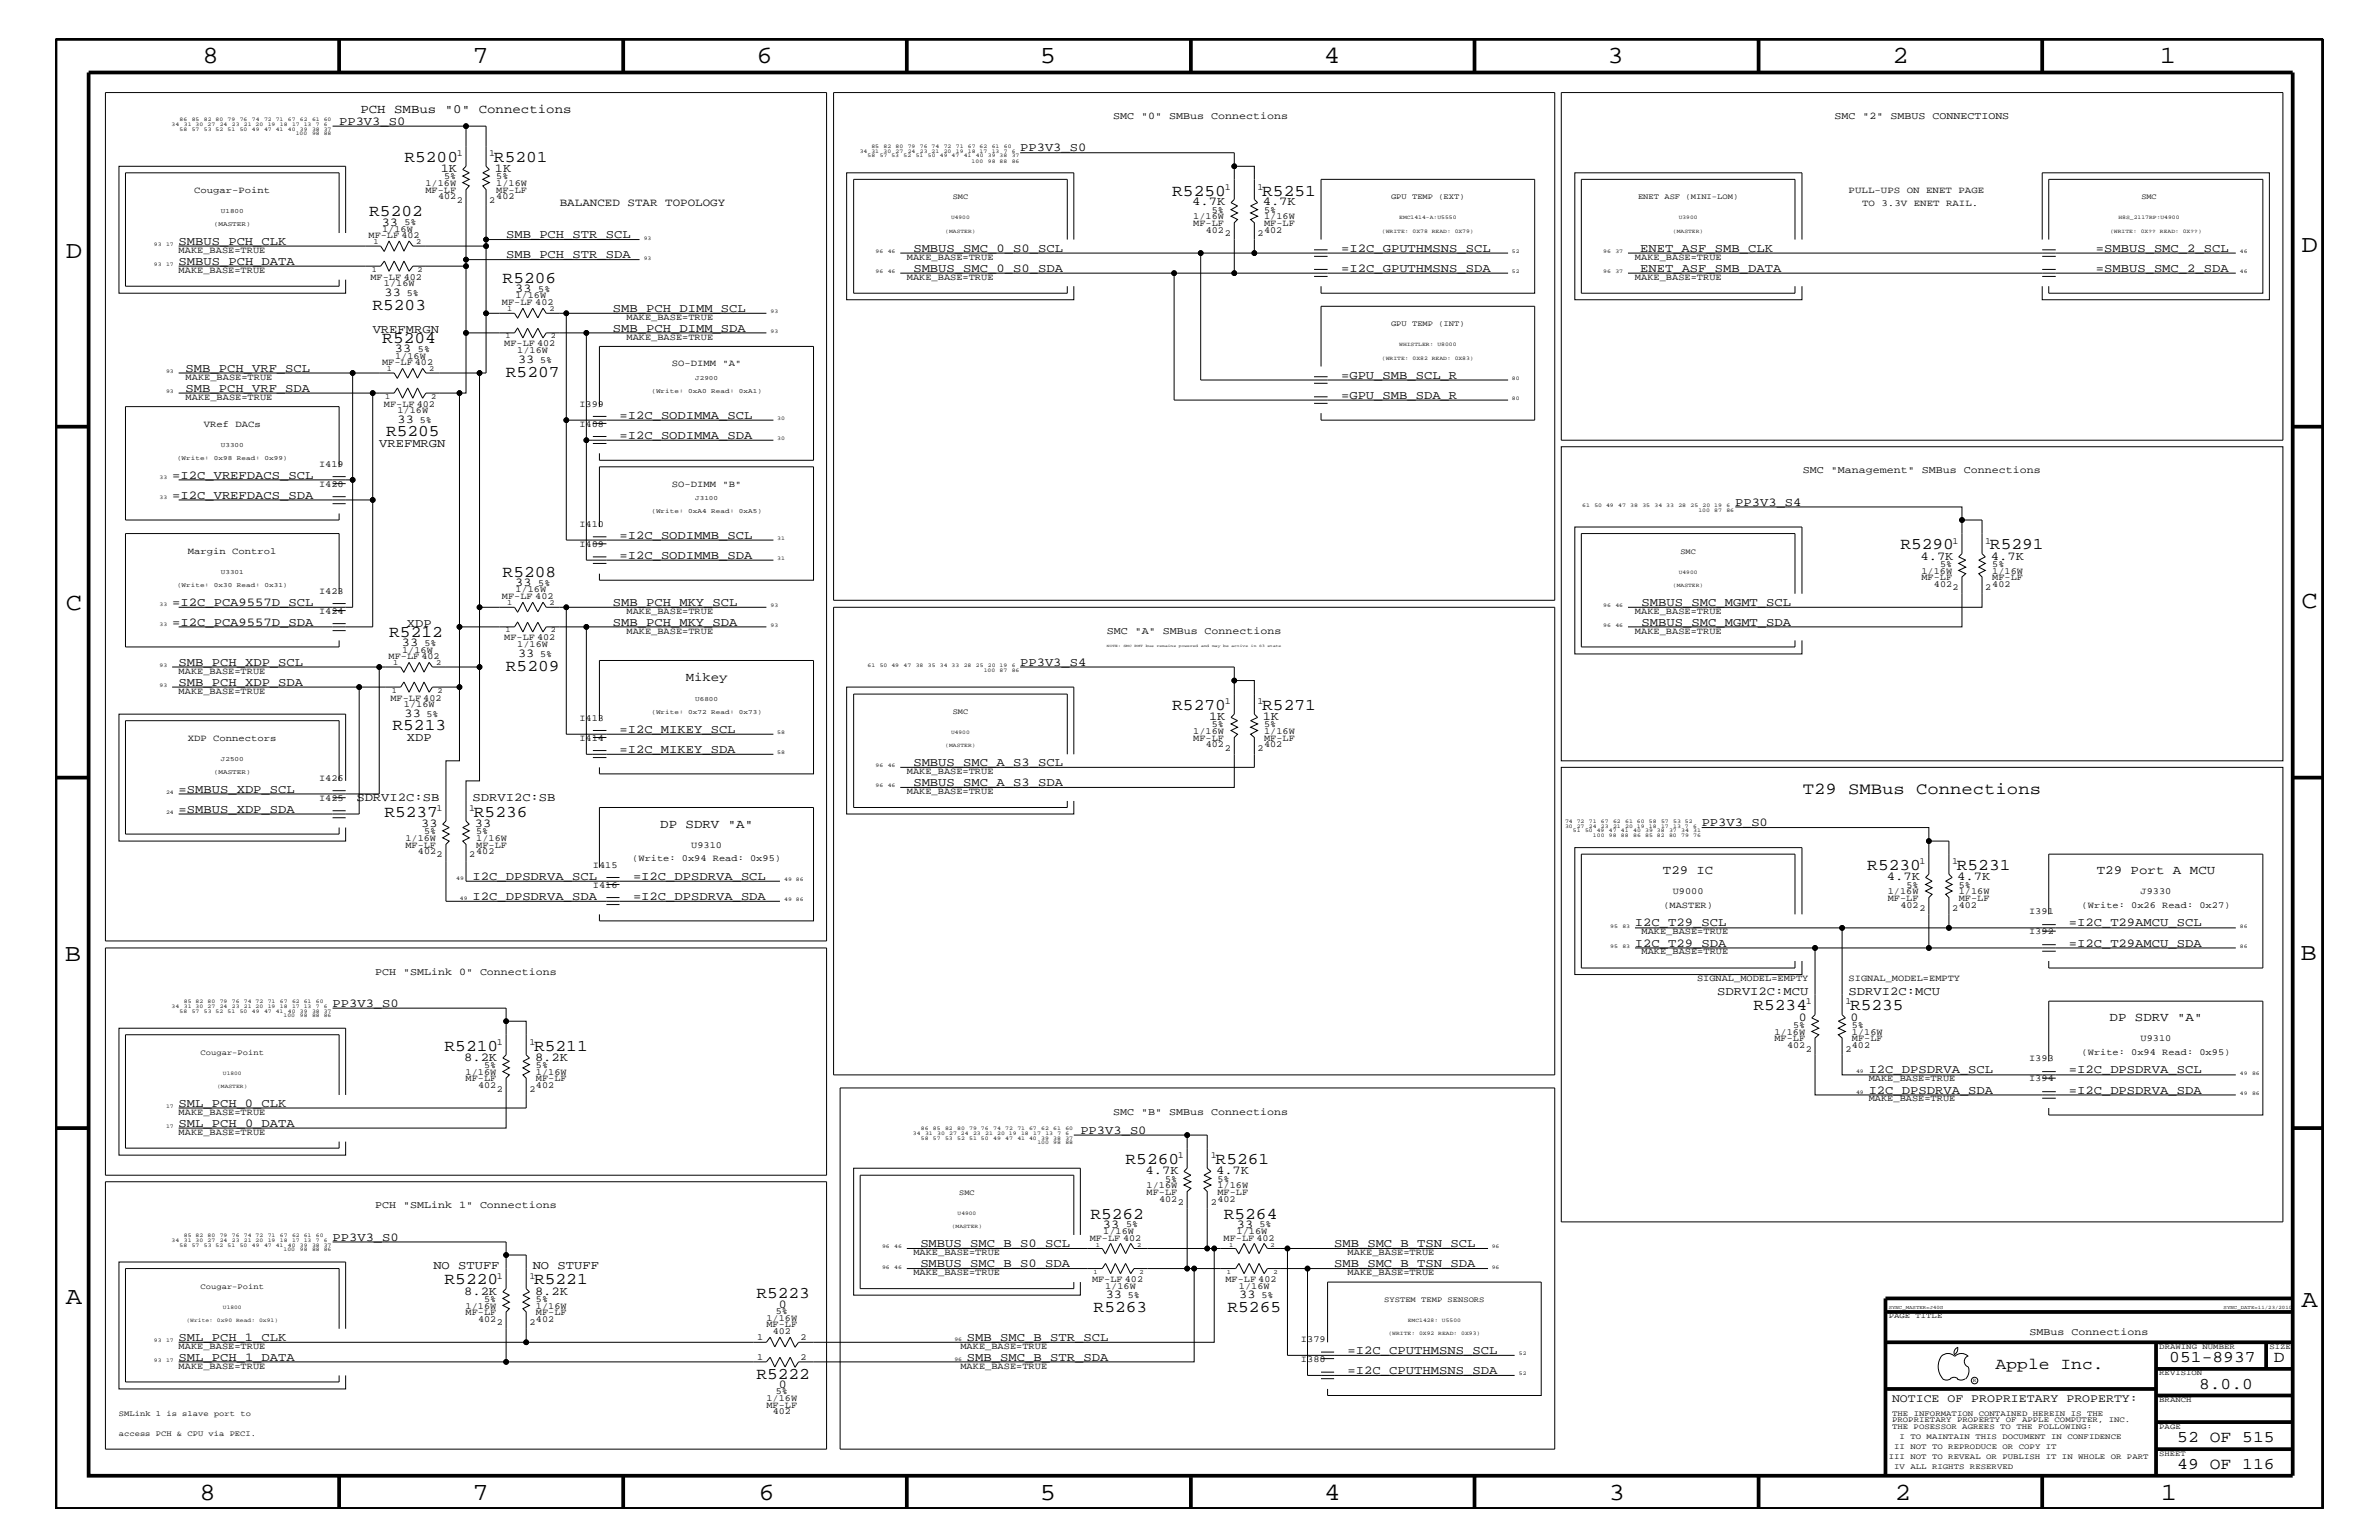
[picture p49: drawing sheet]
<svg xmlns="http://www.w3.org/2000/svg" width="432mm" height="279mm" viewBox="0 0 432 279" stroke-linecap="round" stroke-linejoin="round" font-family="sans-serif">
<defs><g id="words">
<g font-size="4.5">
<text x="36.7" y="11.5">8</text>
<text x="85.8" y="11.5">7</text>
<text x="137.3" y="11.5">6</text>
<text x="188.7" y="11.5">5</text>
<text x="240.3" y="11.5">4</text>
<text x="291.8" y="11.5">3</text>
<text x="343.5" y="11.5">2</text>
<text x="392" y="11.5">1</text>
<text x="11.9" y="46.8">D</text>
<text x="417.7" y="45.7">D</text>
<text x="11.9" y="110.6">C</text>
<text x="417.7" y="110.3">C</text>
<text x="11.8" y="174.3">B</text>
<text x="417.6" y="174.2">B</text>
<text x="11.9" y="236.7">A</text>
<text x="417.7" y="237.1">A</text>
<text x="36.2" y="272.1">8</text>
<text x="85.8" y="272.1">7</text>
<text x="137.7" y="272.1">6</text>
<text x="188.7" y="272.1">5</text>
<text x="240.4" y="272.1">4</text>
<text x="292" y="272.1">3</text>
<text x="343.9" y="272.1">2</text>
<text x="392.2" y="272.1">1</text>
</g>
<g font-size="3">
<text x="73.4" y="29.4">R5200</text>
<text x="89.7" y="29.4">R5201</text>
<text x="212.8" y="35.5">R5250</text>
<text x="229.1" y="35.5">R5251</text>
<text x="67" y="39.2">R5202</text>
<text x="91.2" y="51.3">R5206</text>
<text x="67.6" y="56.2">R5203</text>
<text x="69.4" y="62.3">R5204</text>
<text x="91.8" y="68.4">R5207</text>
<text x="70.1" y="79.2">R5205</text>
<text x="344.9" y="99.7">R5290</text>
<text x="361.2" y="99.7">R5291</text>
<text x="91.2" y="104.7">R5208</text>
<text x="70.7" y="115.6">R5212</text>
<text x="91.8" y="121.7">R5209</text>
<text x="212.8" y="128.8">R5270</text>
<text x="229.1" y="128.8">R5271</text>
<text x="71.2" y="132.5">R5213</text>
<text x="69.8" y="148.2">R5237</text>
<text x="86" y="148.2">R5236</text>
<text x="327.2" y="144">T29 SMBus Connections</text>
<text x="338.9" y="157.9">R5230</text>
<text x="355.2" y="157.9">R5231</text>
<text x="318.3" y="183.3">R5234</text>
<text x="335.8" y="183.3">R5235</text>
<text x="80.7" y="190.6">R5210</text>
<text x="96.9" y="190.6">R5211</text>
<text x="204.3" y="211.3">R5260</text>
<text x="220.6" y="211.3">R5261</text>
<text x="197.9" y="221.1">R5262</text>
<text x="222.1" y="221.1">R5264</text>
<text x="80.7" y="233">R5220</text>
<text x="96.9" y="233">R5221</text>
<text x="137.3" y="235.6">R5223</text>
<text x="198.5" y="238">R5263</text>
<text x="222.8" y="238">R5265</text>
<text x="137.3" y="250.1">R5222</text>
<text x="362.2" y="248.4">Apple Inc.</text>
<text x="393.7" y="247.1">051-8937</text>
<text x="399.2" y="252">8.0.0</text>
<text x="412.7" y="247.1">D</text>
<text x="395.2" y="261.6">52 OF 515</text>
<text x="395.2" y="266.6">49 OF 116</text>
</g>
<g font-size="2.3">
<text x="65.4" y="20.4">PCH SMBus &quot;0&quot; Connections</text>
<text x="124.5" y="123.5">Mikey</text>
<text x="119.8" y="150.1">DP SDRV &quot;A&quot;</text>
<text x="301.8" y="158.6">T29 IC</text>
<text x="380.6" y="158.6">T29 Port A MCU</text>
<text x="382.9" y="185.3">DP SDRV &quot;A&quot;</text>
</g>
<g font-size="2.2">
<text x="61.6" y="22.6">PP3V3_S0</text>
<text x="185.2" y="27.5">PP3V3_S0</text>
<text x="80" y="31.2">1K</text>
<text x="89.8" y="31.2">1K</text>
<text x="69.3" y="40.9">33</text>
<text x="216.4" y="37.3">4.7K</text>
<text x="229.2" y="37.3">4.7K</text>
<text x="32.4" y="44.4">SMBUS_PCH_CLK</text>
<text x="91.9" y="46.8">SMB_PCH_STR_SDA</text>
<text x="91.9" y="43.2">SMB_PCH_STR_SCL</text>
<text x="165.8" y="45.7">SMBUS_SMC_0_S0_SCL</text>
<text x="243.4" y="45.7">=I2C_GPUTHMSNS_SCL</text>
<text x="297.7" y="45.7">ENET_ASF_SMB_CLK</text>
<text x="380.4" y="45.7">=SMBUS_SMC_2_SCL</text>
<text x="32.4" y="48">SMBUS_PCH_DATA</text>
<text x="69.8" y="53.8">33</text>
<text x="93.5" y="53">33</text>
<text x="165.8" y="49.3">SMBUS_SMC_0_S0_SDA</text>
<text x="243.4" y="49.3">=I2C_GPUTHMSNS_SDA</text>
<text x="297.7" y="49.3">ENET_ASF_SMB_DATA</text>
<text x="380.4" y="49.3">=SMBUS_SMC_2_SDA</text>
<text x="111.3" y="56.6">SMB_PCH_DIMM_SCL</text>
<text x="67.6" y="60.4">VREFMRGN</text>
<text x="71.7" y="64">33</text>
<text x="94" y="65.9">33</text>
<text x="111.3" y="60.2">SMB_PCH_DIMM_SDA</text>
<text x="33.7" y="71.1">SMB_PCH_VRF_SDA</text>
<text x="33.7" y="67.5">SMB_PCH_VRF_SCL</text>
<text x="243.4" y="68.7">=GPU_SMB_SCL_R</text>
<text x="72.2" y="76.8">33</text>
<text x="112.4" y="76">=I2C_SODIMMA_SCL</text>
<text x="243.4" y="72.3">=GPU_SMB_SDA_R</text>
<text x="68.8" y="81.1">VREFMRGN</text>
<text x="112.4" y="79.6">=I2C_SODIMMA_SDA</text>
<text x="31.2" y="86.9">=I2C_VREFDACS_SCL</text>
<text x="31.2" y="90.5">=I2C_VREFDACS_SDA</text>
<text x="315" y="91.7">PP3V3_S4</text>
<text x="112.4" y="101.4">=I2C_SODIMMB_SDA</text>
<text x="112.4" y="97.7">=I2C_SODIMMB_SCL</text>
<text x="348.6" y="101.5">4.7K</text>
<text x="361.4" y="101.5">4.7K</text>
<text x="93.5" y="106.4">33</text>
<text x="31.2" y="113.6">=I2C_PCA9557D_SDA</text>
<text x="31.2" y="109.9">=I2C_PCA9557D_SCL</text>
<text x="73.9" y="113.7">XDP</text>
<text x="111.3" y="109.9">SMB_PCH_MKY_SCL</text>
<text x="111.3" y="113.6">SMB_PCH_MKY_SDA</text>
<text x="297.9" y="113.6">SMBUS_SMC_MGMT_SDA</text>
<text x="297.9" y="109.9">SMBUS_SMC_MGMT_SCL</text>
<text x="72.9" y="117.3">33</text>
<text x="94" y="119.2">33</text>
<text x="32.4" y="124.4">SMB_PCH_XDP_SDA</text>
<text x="32.4" y="120.8">SMB_PCH_XDP_SCL</text>
<text x="185.2" y="120.8">PP3V3_S4</text>
<text x="73.4" y="130.2">33</text>
<text x="219.5" y="130.7">1K</text>
<text x="229.2" y="130.7">1K</text>
<text x="73.9" y="134.4">XDP</text>
<text x="112.4" y="136.6">=I2C_MIKEY_SDA</text>
<text x="112.4" y="133">=I2C_MIKEY_SCL</text>
<text x="32.4" y="143.9">=SMBUS_XDP_SCL</text>
<text x="165.8" y="139">SMBUS_SMC_A_S3_SCL</text>
<text x="165.8" y="142.6">SMBUS_SMC_A_S3_SDA</text>
<text x="32.4" y="147.5">=SMBUS_XDP_SDA</text>
<text x="64.7" y="145.3">SDRVI2C:SB</text>
<text x="85.8" y="145.3">SDRVI2C:SB</text>
<text x="308.9" y="149.9">PP3V3_S0</text>
<text x="76.5" y="150.1">33</text>
<text x="86.2" y="150.1">33</text>
<text x="85.8" y="159.6">I2C_DPSDRVA_SCL</text>
<text x="114.9" y="159.6">=I2C_DPSDRVA_SCL</text>
<text x="342.5" y="159.7">4.7K</text>
<text x="355.3" y="159.7">4.7K</text>
<text x="85.8" y="163.3">I2C_DPSDRVA_SDA</text>
<text x="114.9" y="163.3">=I2C_DPSDRVA_SDA</text>
<text x="296.8" y="171.7">I2C_T29_SDA</text>
<text x="296.8" y="168.1">I2C_T29_SCL</text>
<text x="375.5" y="168.1">=I2C_T29AMCU_SCL</text>
<text x="375.5" y="171.7">=I2C_T29AMCU_SDA</text>
<text x="60.4" y="182.7">PP3V3_S0</text>
<text x="311.7" y="180.5">SDRVI2C:MCU</text>
<text x="326.5" y="185.2">0</text>
<text x="335.5" y="180.5">SDRVI2C:MCU</text>
<text x="335.9" y="185.2">0</text>
<text x="84.2" y="192.5">8.2K</text>
<text x="97.1" y="192.5">8.2K</text>
<text x="339.2" y="194.8">I2C_DPSDRVA_SCL</text>
<text x="375.5" y="194.8">=I2C_DPSDRVA_SCL</text>
<text x="32.4" y="200.9">SML_PCH_0_CLK</text>
<text x="339.2" y="198.4">I2C_DPSDRVA_SDA</text>
<text x="375.5" y="198.4">=I2C_DPSDRVA_SDA</text>
<text x="32.4" y="204.4">SML_PCH_0_DATA</text>
<text x="196.1" y="205.7">PP3V3_S0</text>
<text x="207.9" y="213">4.7K</text>
<text x="220.7" y="213">4.7K</text>
<text x="60.4" y="225.1">PP3V3_S0</text>
<text x="167" y="226.3">SMBUS_SMC_B_S0_SCL</text>
<text x="200.2" y="222.8">33</text>
<text x="224.5" y="222.8">33</text>
<text x="242.1" y="226.3">SMB_SMC_B_TSN_SCL</text>
<text x="78.7" y="230.2">NO STUFF</text>
<text x="96.7" y="230.2">NO STUFF</text>
<text x="167" y="229.9">SMBUS_SMC_B_S0_SDA</text>
<text x="242.1" y="229.9">SMB_SMC_B_TSN_SDA</text>
<text x="84.2" y="234.9">8.2K</text>
<text x="97.1" y="234.9">8.2K</text>
<text x="141.4" y="237.3">0</text>
<text x="200.7" y="235.6">33</text>
<text x="224.9" y="235.6">33</text>
<text x="32.4" y="243.3">SML_PCH_1_CLK</text>
<text x="175.5" y="243.3">SMB_SMC_B_STR_SCL</text>
<text x="244.6" y="245.6">=I2C_CPUTHMSNS_SCL</text>
<text x="32.4" y="246.9">SML_PCH_1_DATA</text>
<text x="141.4" y="251.8">0</text>
<text x="175.5" y="246.9">SMB_SMC_B_STR_SDA</text>
<text x="244.6" y="249.3">=I2C_CPUTHMSNS_SDA</text>
</g>
<text font-size="2.1" x="343.4" y="254.4">NOTICE OF PROPRIETARY PROPERTY:</text>
<text font-size="2" x="101.6" y="37.4">BALANCED STAR TOPOLOGY</text>
<g font-size="1.9">
<text x="202.1" y="21.6">SMC &quot;0&quot; SMBus Connections</text>
<text x="333" y="21.6">SMC &quot;2&quot; SMBUS CONNECTIONS</text>
<text x="327.2" y="85.9">SMC &quot;Management&quot; SMBus Connections</text>
<text x="200.9" y="115">SMC &quot;A&quot; SMBus Connections</text>
<text x="68.1" y="176.8">PCH &quot;SMLink 0&quot; Connections</text>
<text x="202.1" y="202.3">SMC &quot;B&quot; SMBus Connections</text>
<text x="68.1" y="219.2">PCH &quot;SMLink 1&quot; Connections</text>
<text x="368.3" y="242.3">SMBus Connections</text>
</g>
<g font-size="1.7">
<text x="82.9" y="28.3">1</text>
<text x="88.8" y="28.3">1</text>
<text x="35.3" y="35">Cougar-Point</text>
<text x="77.2" y="33.7">1/16W</text>
<text x="77.2" y="35">MF-LF</text>
<text x="80.6" y="32.5">5%</text>
<text x="90.1" y="33.7">1/16W</text>
<text x="90.1" y="32.5">5%</text>
<text x="90.1" y="35">MF-LF</text>
<text x="222.3" y="34.4">1</text>
<text x="228.3" y="34.4">1</text>
<text x="335.5" y="35">PULL-UPS ON ENET PAGE</text>
<text x="73.4" y="40.8">5%</text>
<text x="79.5" y="36.2">402</text>
<text x="82.9" y="36.8">2</text>
<text x="88.8" y="36.8">2</text>
<text x="90.1" y="36.2">402</text>
<text x="216.6" y="39.8">1/16W</text>
<text x="216.6" y="41">MF-LF</text>
<text x="220" y="38.6">5%</text>
<text x="229.4" y="39.8">1/16W</text>
<text x="229.4" y="38.6">5%</text>
<text x="229.4" y="41">MF-LF</text>
<text x="338" y="37.4">TO 3.3V ENET RAIL.</text>
<text x="32.4" y="45.9">MAKE_BASE=TRUE</text>
<text x="66.9" y="43.2">MF-LF 402</text>
<text x="69.3" y="42">1/16W</text>
<text x="164.6" y="47.1">MAKE_BASE=TRUE</text>
<text x="218.9" y="42.3">402</text>
<text x="222.3" y="42.9">2</text>
<text x="228.3" y="42.9">2</text>
<text x="229.4" y="42.3">402</text>
<text x="296.8" y="47.1">MAKE_BASE=TRUE</text>
<text x="32.4" y="49.6">MAKE_BASE=TRUE</text>
<text x="67.2" y="50.7">MF-LF 402</text>
<text x="69.7" y="51.9">1/16W</text>
<text x="73.8" y="53.8">5%</text>
<text x="97.7" y="52.9">5%</text>
<text x="164.6" y="50.7">MAKE_BASE=TRUE</text>
<text x="296.8" y="50.7">MAKE_BASE=TRUE</text>
<text x="91.1" y="55.3">MF-LF 402</text>
<text x="93.6" y="54.1">1/16W</text>
<text x="113.7" y="58">MAKE_BASE=TRUE</text>
<text x="71.7" y="65.1">1/16W</text>
<text x="75.9" y="63.9">5%</text>
<text x="91.5" y="62.9">MF-LF 402</text>
<text x="93.9" y="64">1/16W</text>
<text x="98" y="65.9">5%</text>
<text x="113.7" y="61.7">MAKE_BASE=TRUE</text>
<text x="33.7" y="68.9">MAKE_BASE=TRUE</text>
<text x="69.3" y="66.2">MF-LF 402</text>
<text x="122" y="66.5">SO-DIMM &quot;A&quot;</text>
<text x="33.7" y="72.6">MAKE_BASE=TRUE</text>
<text x="37" y="77.4">VRef DACs</text>
<text x="69.7" y="73.8">MF-LF 402</text>
<text x="72.1" y="75">1/16W</text>
<text x="76.2" y="76.8">5%</text>
<text x="105.2" y="73.8">I399</text>
<text x="105.2" y="77.4">I408</text>
<text x="57.9" y="84.7">I419</text>
<text x="57.9" y="88.3">I420</text>
<text x="122" y="88.3">SO-DIMM &quot;B&quot;</text>
<text x="105.2" y="95.6">I410</text>
<text x="34.1" y="100.4">Margin Control</text>
<text x="105.2" y="99.3">I409</text>
<text x="354.4" y="98.7">1</text>
<text x="360.3" y="98.7">1</text>
<text x="57.9" y="107.7">I423</text>
<text x="93.6" y="107.5">1/16W</text>
<text x="97.7" y="106.3">5%</text>
<text x="348.7" y="104.1">1/16W</text>
<text x="348.7" y="105.3">MF-LF</text>
<text x="351" y="106.5">402</text>
<text x="352.1" y="102.9">5%</text>
<text x="354.4" y="107.1">2</text>
<text x="360.3" y="107.1">2</text>
<text x="361.6" y="104.1">1/16W</text>
<text x="361.6" y="102.9">5%</text>
<text x="361.6" y="106.5">402</text>
<text x="361.6" y="105.3">MF-LF</text>
<text x="57.9" y="111.4">I424</text>
<text x="91.1" y="108.7">MF-LF 402</text>
<text x="113.7" y="111.4">MAKE_BASE=TRUE</text>
<text x="296.8" y="111.4">MAKE_BASE=TRUE</text>
<text x="70.5" y="119.6">MF-LF 402</text>
<text x="73" y="118.4">1/16W</text>
<text x="77" y="117.2">5%</text>
<text x="91.5" y="116.2">MF-LF 402</text>
<text x="93.9" y="117.4">1/16W</text>
<text x="98" y="119.2">5%</text>
<text x="113.7" y="115">MAKE_BASE=TRUE</text>
<text x="296.8" y="115">MAKE_BASE=TRUE</text>
<text x="32.4" y="125.9">MAKE_BASE=TRUE</text>
<text x="32.4" y="122.3">MAKE_BASE=TRUE</text>
<text x="70.9" y="127.1">MF-LF 402</text>
<text x="73.3" y="128.3">1/16W</text>
<text x="77.4" y="130.2">5%</text>
<text x="105.2" y="130.8">I413</text>
<text x="220" y="131.9">5%</text>
<text x="222.3" y="127.7">1</text>
<text x="228.3" y="127.7">1</text>
<text x="229.4" y="131.9">5%</text>
<text x="34.1" y="134.4">XDP Connectors</text>
<text x="105.2" y="134.4">I414</text>
<text x="216.6" y="133.2">1/16W</text>
<text x="216.6" y="134.4">MF-LF</text>
<text x="218.9" y="135.6">402</text>
<text x="222.3" y="136.2">2</text>
<text x="228.3" y="136.2">2</text>
<text x="229.4" y="133.2">1/16W</text>
<text x="229.4" y="135.6">402</text>
<text x="229.4" y="134.4">MF-LF</text>
<text x="57.9" y="141.7">I426</text>
<text x="164.6" y="140.4">MAKE_BASE=TRUE</text>
<text x="57.9" y="145.3">I425</text>
<text x="79.2" y="147.1">1</text>
<text x="85.2" y="147.1">1</text>
<text x="164.6" y="144">MAKE_BASE=TRUE</text>
<text x="73.6" y="152.6">1/16W</text>
<text x="73.6" y="153.8">MF-LF</text>
<text x="75.9" y="155">402</text>
<text x="77" y="151.3">5%</text>
<text x="79.2" y="155.6">2</text>
<text x="85.2" y="155.6">2</text>
<text x="86.4" y="152.6">1/16W</text>
<text x="86.4" y="151.3">5%</text>
<text x="86.4" y="155">402</text>
<text x="86.4" y="153.8">MF-LF</text>
<text x="125.5" y="153.8">U9310</text>
<text x="107.6" y="157.4">I415</text>
<text x="107.6" y="161.1">I416</text>
<text x="114.8" y="156.2">(Write: 0x94 Read: 0x95)</text>
<text x="346" y="161.1">5%</text>
<text x="348.4" y="156.8">1</text>
<text x="354.3" y="156.8">1</text>
<text x="355.5" y="161.1">5%</text>
<text x="301.9" y="164.7">(MASTER)</text>
<text x="303.6" y="162.2">U9000</text>
<text x="342.6" y="162.2">1/16W</text>
<text x="342.6" y="163.5">MF-LF</text>
<text x="344.9" y="164.7">402</text>
<text x="348.4" y="165.3">2</text>
<text x="354.3" y="165.3">2</text>
<text x="355.5" y="162.2">1/16W</text>
<text x="355.5" y="164.7">402</text>
<text x="355.5" y="163.5">MF-LF</text>
<text x="368.3" y="165.9">I391</text>
<text x="377.8" y="164.7">(Write: 0x26 Read: 0x27)</text>
<text x="388.5" y="162.2">J9330</text>
<text x="297.9" y="173.2">MAKE_BASE=TRUE</text>
<text x="297.9" y="169.5">MAKE_BASE=TRUE</text>
<text x="368.3" y="169.5">I392</text>
<text x="308" y="178">SIGNAL_MODEL=EMPTY</text>
<text x="335.5" y="178">SIGNAL_MODEL=EMPTY</text>
<text x="327.7" y="182.2">1</text>
<text x="334.9" y="182.2">1</text>
<text x="90.2" y="189.5">1</text>
<text x="96.1" y="189.5">1</text>
<text x="322.1" y="187.7">1/16W</text>
<text x="322.1" y="188.9">MF-LF</text>
<text x="324.4" y="190.2">402</text>
<text x="325.5" y="186.5">5%</text>
<text x="327.7" y="190.8">2</text>
<text x="334.9" y="190.8">2</text>
<text x="336.1" y="187.7">1/16W</text>
<text x="336.1" y="186.5">5%</text>
<text x="336.1" y="190.2">402</text>
<text x="336.1" y="188.9">MF-LF</text>
<text x="377.8" y="191.4">(Write: 0x94 Read: 0x95)</text>
<text x="388.5" y="188.9">U9310</text>
<text x="84.5" y="195">1/16W</text>
<text x="84.5" y="196.2">MF-LF</text>
<text x="86.8" y="197.4">402</text>
<text x="87.9" y="193.7">5%</text>
<text x="97.3" y="195">1/16W</text>
<text x="97.3" y="193.7">5%</text>
<text x="97.3" y="197.4">402</text>
<text x="97.3" y="196.2">MF-LF</text>
<text x="339.2" y="196.2">MAKE_BASE=TRUE</text>
<text x="368.3" y="192.6">I393</text>
<text x="368.3" y="196.2">I394</text>
<text x="32.4" y="202.3">MAKE_BASE=TRUE</text>
<text x="90.2" y="198.1">2</text>
<text x="96.1" y="198.1">2</text>
<text x="339.2" y="199.8">MAKE_BASE=TRUE</text>
<text x="32.4" y="205.9">MAKE_BASE=TRUE</text>
<text x="208.1" y="215.6">1/16W</text>
<text x="211.5" y="214.4">5%</text>
<text x="213.8" y="210.2">1</text>
<text x="219.8" y="210.2">1</text>
<text x="221" y="215.6">1/16W</text>
<text x="221" y="214.4">5%</text>
<text x="208.1" y="216.9">MF-LF</text>
<text x="210.4" y="218">402</text>
<text x="213.8" y="218.6">2</text>
<text x="219.8" y="218.6">2</text>
<text x="221" y="218">402</text>
<text x="221" y="216.9">MF-LF</text>
<text x="165.8" y="227.7">MAKE_BASE=TRUE</text>
<text x="197.8" y="225.1">MF-LF 402</text>
<text x="200.2" y="223.9">1/16W</text>
<text x="204.4" y="222.6">5%</text>
<text x="222.1" y="225.1">MF-LF 402</text>
<text x="224.5" y="223.9">1/16W</text>
<text x="228.6" y="222.6">5%</text>
<text x="244.6" y="227.7">MAKE_BASE=TRUE</text>
<text x="90.2" y="232">1</text>
<text x="96.1" y="232">1</text>
<text x="165.8" y="231.3">MAKE_BASE=TRUE</text>
<text x="198.2" y="232.6">MF-LF 402</text>
<text x="200.6" y="233.8">1/16W</text>
<text x="222.4" y="232.6">MF-LF 402</text>
<text x="224.9" y="233.8">1/16W</text>
<text x="244.6" y="231.3">MAKE_BASE=TRUE</text>
<text x="84.5" y="237.4">1/16W</text>
<text x="84.5" y="238.6">MF-LF</text>
<text x="86.8" y="239.9">402</text>
<text x="87.9" y="236.2">5%</text>
<text x="97.3" y="237.4">1/16W</text>
<text x="97.3" y="236.2">5%</text>
<text x="97.3" y="239.9">402</text>
<text x="97.3" y="238.6">MF-LF</text>
<text x="139.1" y="239.6">1/16W</text>
<text x="140.8" y="238.4">5%</text>
<text x="204.7" y="235.6">5%</text>
<text x="228.9" y="235.6">5%</text>
<text x="32.4" y="244.7">MAKE_BASE=TRUE</text>
<text x="90.2" y="240.5">2</text>
<text x="96.1" y="240.5">2</text>
<text x="137.4" y="243.1">1</text>
<text x="139.1" y="240.8">MF-LF</text>
<text x="140.3" y="242">402</text>
<text x="145.3" y="243.1">2</text>
<text x="174.3" y="244.7">MAKE_BASE=TRUE</text>
<text x="236.1" y="243.5">I379</text>
<text x="32.4" y="248.4">MAKE_BASE=TRUE</text>
<text x="137.4" y="246.7">1</text>
<text x="145.3" y="246.7">2</text>
<text x="174.3" y="248.4">MAKE_BASE=TRUE</text>
<text x="236.1" y="247.1">I380</text>
<text x="139.1" y="254.2">1/16W</text>
<text x="139.1" y="255.4">MF-LF</text>
<text x="140.3" y="256.6">402</text>
<text x="140.8" y="252.9">5%</text>
</g>
<g font-size="1.4">
<text x="172.9" y="36.2">SMC</text>
<text x="252.5" y="36.2">GPU TEMP (EXT)</text>
<text x="297.3" y="36.2">ENET ASF (MINI-LOM)</text>
<text x="388.7" y="36.2">SMC</text>
<text x="67.8" y="44.3">1</text>
<text x="75.5" y="44.3">2</text>
<text x="67.5" y="49.3">1</text>
<text x="75.8" y="49.3">2</text>
<text x="92" y="56.4">1</text>
<text x="99.7" y="56.4">2</text>
<text x="252.5" y="59.2">GPU TEMP (INT)</text>
<text x="91.8" y="61.4">1</text>
<text x="100" y="61.4">2</text>
<text x="70.2" y="67.3">1</text>
<text x="77.9" y="67.3">2</text>
<text x="69.9" y="72.3">1</text>
<text x="78.2" y="72.3">2</text>
<text x="305" y="100.4">SMC</text>
<text x="92" y="109.8">1</text>
<text x="99.7" y="109.8">2</text>
<text x="91.8" y="114.8">1</text>
<text x="100" y="114.8">2</text>
<text x="71.1" y="125.7">1</text>
<text x="71.4" y="120.7">1</text>
<text x="79.2" y="120.7">2</text>
<text x="79.4" y="125.7">2</text>
<text x="172.9" y="129.6">SMC</text>
<text x="36.4" y="191.4">Cougar-Point</text>
<text x="174.1" y="216.9">SMC</text>
<text x="36.4" y="233.8">Cougar-Point</text>
<text x="251.2" y="236.2">SYSTEM TEMP SENSORS</text>
<text x="342.8" y="239.2">PAGE TITLE</text>
<text x="391.9" y="244.7">DRAWING NUMBER</text>
<text x="411.9" y="244.7">SIZE</text>
<text x="391.9" y="249.5">REVISION</text>
<text x="21.6" y="256.8">SMLink 1 is slave port to</text>
<text x="343.4" y="256.8">THE INFORMATION CONTAINED HEREIN IS THE</text>
<text x="391.9" y="254.4">BRANCH</text>
<text x="21.6" y="260.5">access PCH &amp; CPU via PECI.</text>
<text x="343.4" y="259.3">THE POSESSOR AGREES TO THE FOLLOWING:</text>
<text x="343.4" y="258">PROPRIETARY PROPERTY OF APPLE COMPUTER, INC.</text>
<text x="343.8" y="262.9">II NOT TO REPRODUCE OR COPY IT</text>
<text x="344.8" y="261.1">I TO MAINTAIN THIS DOCUMENT IN CONFIDENCE</text>
<text x="391.9" y="259.3">PAGE</text>
<text x="342.8" y="264.7">III NOT TO REVEAL OR PUBLISH IT IN WHOLE OR PART</text>
<text x="343.8" y="266.6">IV ALL RIGHTS RESERVED</text>
<text x="391.9" y="264.1">SHEET</text>
</g>
<g font-size="1.2">
<text x="38.8" y="41">(MASTER)</text>
<text x="40.1" y="38.6">U1800</text>
<text x="118.2" y="71.3">(Write:</text>
<text x="124.9" y="71.3">0xA0</text>
<text x="126.2" y="68.9">J2900</text>
<text x="129.1" y="71.3">Read:</text>
<text x="134.1" y="71.3">0xA1)</text>
<text x="32.1" y="83.5">(Write:</text>
<text x="38.8" y="83.5">0x98</text>
<text x="40.1" y="81.1">U3300</text>
<text x="43" y="83.5">Read:</text>
<text x="48" y="83.5">0x99)</text>
<text x="118.2" y="93.2">(Write:</text>
<text x="124.9" y="93.2">0xA4</text>
<text x="126.2" y="90.7">J3100</text>
<text x="129.1" y="93.2">Read:</text>
<text x="134.1" y="93.2">0xA5)</text>
<text x="32.1" y="106.5">(Write:</text>
<text x="38.8" y="106.5">0x30</text>
<text x="40.1" y="104.1">U3301</text>
<text x="43" y="106.5">Read:</text>
<text x="48" y="106.5">0x31)</text>
<text x="118.2" y="129.6">(Write:</text>
<text x="124.9" y="129.6">0x72</text>
<text x="126.2" y="127.1">U6800</text>
<text x="129.1" y="129.6">Read:</text>
<text x="134.1" y="129.6">0x73)</text>
<text x="38.8" y="140.4">(MASTER)</text>
<text x="40.1" y="138">J2500</text>
<text x="198.9" y="226.2">1</text>
<text x="206.4" y="226.2">2</text>
<text x="223.1" y="226.2">1</text>
<text x="230.6" y="226.2">2</text>
<text x="198.5" y="231.1">1</text>
<text x="206.8" y="231.1">2</text>
<text x="222.7" y="231.1">1</text>
<text x="231.1" y="231.1">2</text>
</g>
<g font-size="1">
<text x="31.2" y="22.9">34</text>
<text x="32.6" y="23.7">58</text>
<text x="32.6" y="22">86</text>
<text x="33.4" y="22.9">31 30</text>
<text x="34.8" y="23.7">57</text>
<text x="34.8" y="22">85</text>
<text x="37" y="23.7">53 52</text>
<text x="37" y="22">82 80</text>
<text x="37.7" y="22.9">27</text>
<text x="39.9" y="22.9">24</text>
<text x="41.3" y="23.7">51</text>
<text x="41.3" y="22">79</text>
<text x="42.1" y="22.9">23</text>
<text x="43.5" y="23.7">50</text>
<text x="43.5" y="22">76</text>
<text x="44.3" y="22.9">21 20</text>
<text x="45.7" y="23.7">49</text>
<text x="45.7" y="22">74</text>
<text x="47.9" y="23.7">47 41</text>
<text x="47.9" y="22">72 71</text>
<text x="48.6" y="22.9">19</text>
<text x="50.8" y="22.9">18</text>
<text x="52.2" y="23.7">40</text>
<text x="52.2" y="22">67</text>
<text x="53" y="22.9">17 13</text>
<text x="54.4" y="23.7">39</text>
<text x="54.4" y="22">62</text>
<text x="56.6" y="23.7">38 37</text>
<text x="56.6" y="22">61 60</text>
<text x="57.3" y="22.9">7</text>
<text x="58.8" y="22.9">6</text>
<text x="53.7" y="24.6">100</text>
<text x="56.6" y="24.6">98 88</text>
<text x="156" y="27.7">34 31</text>
<text x="157.5" y="28.6">58</text>
<text x="158.2" y="26.9">85</text>
<text x="159.7" y="28.6">57 53</text>
<text x="160.4" y="27.7">30</text>
<text x="160.4" y="26.9">82</text>
<text x="162.6" y="27.7">27</text>
<text x="162.6" y="26.9">80</text>
<text x="164" y="28.6">52</text>
<text x="164.8" y="27.7">24</text>
<text x="164.8" y="26.9">79</text>
<text x="166.2" y="28.6">51</text>
<text x="167" y="27.7">23 21</text>
<text x="167" y="26.9">76 74</text>
<text x="168.4" y="28.6">50</text>
<text x="170.6" y="28.6">49 47</text>
<text x="171.3" y="27.7">20</text>
<text x="171.3" y="26.9">72</text>
<text x="173.5" y="27.7">19</text>
<text x="173.5" y="26.9">71</text>
<text x="174.9" y="28.6">41</text>
<text x="175.7" y="27.7">18 17</text>
<text x="175.7" y="26.9">67 62</text>
<text x="176.4" y="29.5">100</text>
<text x="177.1" y="28.6">40</text>
<text x="179.3" y="28.6">39 38</text>
<text x="179.3" y="29.5">98 88</text>
<text x="180" y="27.7">13</text>
<text x="180" y="26.9">61</text>
<text x="182.2" y="27.7">7</text>
<text x="182.2" y="26.9">60</text>
<text x="183.6" y="28.6">37</text>
<text x="183.6" y="27.7">6</text>
<text x="183.6" y="29.5">86</text>
<text x="172.6" y="39.8">U4900</text>
<text x="254" y="39.8">EMC1414-A:U5550</text>
<text x="304.7" y="39.8">U3900</text>
<text x="384.5" y="39.8">H8S_2117RP:U4900</text>
<text x="27.9" y="44.6">93</text>
<text x="30.1" y="44.6">17</text>
<text x="116.8" y="47.1">93</text>
<text x="116.8" y="43.5">93</text>
<text x="158.9" y="45.9">96</text>
<text x="161.1" y="45.9">46</text>
<text x="171.6" y="42.3">(MASTER)</text>
<text x="250.8" y="42.3">(WRITE: 0X78 READ: 0X79)</text>
<text x="274.4" y="45.9">52</text>
<text x="291" y="45.9">96</text>
<text x="293.2" y="45.9">37</text>
<text x="303.7" y="42.3">(MASTER)</text>
<text x="383" y="42.3">(WRITE: 0X?? READ: 0X??)</text>
<text x="406.6" y="45.9">46</text>
<text x="27.9" y="48.3">93</text>
<text x="30.1" y="48.3">17</text>
<text x="158.9" y="49.6">96</text>
<text x="161.1" y="49.6">46</text>
<text x="274.4" y="49.6">52</text>
<text x="291" y="49.6">96</text>
<text x="293.2" y="49.6">37</text>
<text x="406.6" y="49.6">46</text>
<text x="139.9" y="56.8">93</text>
<text x="139.9" y="60.4">93</text>
<text x="250.8" y="65.3">(WRITE: 0X82 READ: 0X83)</text>
<text x="254" y="62.9">WHISTLER: U8000</text>
<text x="30.1" y="71.3">93</text>
<text x="30.1" y="67.7">93</text>
<text x="274.4" y="68.9">80</text>
<text x="141.1" y="76.2">30</text>
<text x="274.4" y="72.6">80</text>
<text x="141.1" y="79.9">30</text>
<text x="29" y="86.9">33</text>
<text x="29" y="90.5">33</text>
<text x="287.2" y="92">61</text>
<text x="289.4" y="92">50 49</text>
<text x="293.7" y="92">47</text>
<text x="295.9" y="92">38</text>
<text x="298.1" y="92">35</text>
<text x="300.3" y="92">34 33</text>
<text x="304.6" y="92">28</text>
<text x="306.8" y="92">25</text>
<text x="308.3" y="92.8">100</text>
<text x="309" y="92">20 19</text>
<text x="311.2" y="92.8">87</text>
<text x="313.4" y="92">6</text>
<text x="313.4" y="92.8">86</text>
<text x="141.1" y="101.6">31</text>
<text x="141.1" y="98">31</text>
<text x="303.7" y="106.5">(MASTER)</text>
<text x="304.7" y="104.1">U4900</text>
<text x="29" y="113.6">33</text>
<text x="29" y="109.9">33</text>
<text x="139.9" y="110.2">93</text>
<text x="139.9" y="113.7">93</text>
<text x="291" y="113.7">96</text>
<text x="291" y="110.2">96</text>
<text x="293.2" y="113.7">46</text>
<text x="293.2" y="110.2">46</text>
<text x="29" y="124.7">93</text>
<text x="29" y="121">93</text>
<text x="157.5" y="121">61</text>
<text x="159.7" y="121">50 49</text>
<text x="164" y="121">47</text>
<text x="166.2" y="121">38</text>
<text x="168.4" y="121">35</text>
<text x="170.6" y="121">34 33</text>
<text x="174.9" y="121">28</text>
<text x="177.1" y="121">25</text>
<text x="178.6" y="121.9">100</text>
<text x="179.3" y="121">20 19</text>
<text x="181.4" y="121.9">87</text>
<text x="183.6" y="121">6</text>
<text x="183.6" y="121.9">86</text>
<text x="141.1" y="136.8">58</text>
<text x="141.1" y="133.2">58</text>
<text x="171.6" y="135.6">(MASTER)</text>
<text x="172.6" y="133.2">U4900</text>
<text x="158.9" y="139.2">96</text>
<text x="158.9" y="142.9">96</text>
<text x="161.1" y="139.2">46</text>
<text x="161.1" y="142.9">46</text>
<text x="30.1" y="144">24</text>
<text x="30.1" y="147.7">24</text>
<text x="284.1" y="149.3">74 72</text>
<text x="288.4" y="149.3">71</text>
<text x="290.6" y="149.3">67</text>
<text x="292.8" y="149.3">62</text>
<text x="295" y="149.3">61 60</text>
<text x="299.3" y="149.3">58</text>
<text x="301.5" y="149.3">57</text>
<text x="303.7" y="149.3">53 52</text>
<text x="284.1" y="150.1">30 27</text>
<text x="285.5" y="151">51</text>
<text x="287.7" y="151">50 49</text>
<text x="288.4" y="150.1">24</text>
<text x="289.1" y="151.9">100</text>
<text x="290.6" y="150.1">23</text>
<text x="292" y="151">47</text>
<text x="292" y="151.9">98</text>
<text x="292.8" y="150.1">21</text>
<text x="294.2" y="151">41</text>
<text x="294.2" y="151.9">88</text>
<text x="295" y="150.1">20 19</text>
<text x="296.4" y="151">40</text>
<text x="296.4" y="151.9">86</text>
<text x="298.6" y="151">39 38</text>
<text x="298.6" y="151.9">85 82</text>
<text x="299.3" y="150.1">18</text>
<text x="301.5" y="150.1">17</text>
<text x="302.9" y="151">37</text>
<text x="302.9" y="151.9">80</text>
<text x="303.7" y="150.1">13 7</text>
<text x="305.1" y="151">34</text>
<text x="305.1" y="151.9">79</text>
<text x="307.3" y="150.1">6</text>
<text x="307.3" y="151">31</text>
<text x="307.3" y="151.9">76</text>
<text x="82.8" y="159.6">49</text>
<text x="142.3" y="159.9">49 86</text>
<text x="83.5" y="163.3">49</text>
<text x="142.3" y="163.5">49 86</text>
<text x="292.3" y="172">95</text>
<text x="292.3" y="168.3">95</text>
<text x="294.5" y="172">83</text>
<text x="294.5" y="168.3">83</text>
<text x="406.6" y="168.3">86</text>
<text x="406.6" y="172">86</text>
<text x="31.2" y="182.9">34</text>
<text x="32.6" y="183.8">58</text>
<text x="33.4" y="182.9">31 30</text>
<text x="33.4" y="182">85 82</text>
<text x="34.8" y="183.8">57</text>
<text x="37" y="183.8">53 52</text>
<text x="37.7" y="182.9">27</text>
<text x="37.7" y="182">80</text>
<text x="39.9" y="182.9">24</text>
<text x="39.9" y="182">79</text>
<text x="41.3" y="183.8">51</text>
<text x="42.1" y="182.9">23</text>
<text x="42.1" y="182">76</text>
<text x="43.5" y="183.8">50</text>
<text x="44.3" y="182.9">21 20</text>
<text x="44.3" y="182">74 72</text>
<text x="45.7" y="183.8">49</text>
<text x="47.9" y="183.8">47 41</text>
<text x="48.6" y="182.9">19</text>
<text x="48.6" y="182">71</text>
<text x="50.8" y="182.9">18</text>
<text x="50.8" y="182">67</text>
<text x="51.5" y="184.6">100</text>
<text x="52.2" y="183.8">40</text>
<text x="53" y="182.9">17 13</text>
<text x="53" y="182">62 61</text>
<text x="54.4" y="183.8">39</text>
<text x="54.4" y="184.6">98</text>
<text x="56.6" y="183.8">38 37</text>
<text x="56.6" y="184.6">88 86</text>
<text x="57.3" y="182.9">7</text>
<text x="57.3" y="182">60</text>
<text x="58.8" y="182.9">6</text>
<text x="39.4" y="197.4">(MASTER)</text>
<text x="40.5" y="195">U1800</text>
<text x="336.9" y="194.8">49</text>
<text x="406.6" y="195">49</text>
<text x="408.8" y="195">86</text>
<text x="30.1" y="201">17</text>
<text x="336.9" y="198.4">49</text>
<text x="406.6" y="198.7">49</text>
<text x="408.8" y="198.7">86</text>
<text x="30.1" y="204.7">17</text>
<text x="165.7" y="205.9">34</text>
<text x="167.1" y="206.8">58</text>
<text x="167.1" y="205">86</text>
<text x="167.9" y="205.9">31</text>
<text x="169.3" y="206.8">57</text>
<text x="169.3" y="205">85</text>
<text x="170.1" y="205.9">30</text>
<text x="171.5" y="206.8">53</text>
<text x="171.5" y="205">82</text>
<text x="172.3" y="205.9">27 24</text>
<text x="173.7" y="206.8">52</text>
<text x="173.7" y="205">80</text>
<text x="175.9" y="206.8">51 50</text>
<text x="175.9" y="205">79 76</text>
<text x="176.6" y="205.9">23</text>
<text x="178.8" y="205.9">21</text>
<text x="180.3" y="206.8">49</text>
<text x="180.3" y="205">74</text>
<text x="181" y="205.9">20 19</text>
<text x="182.5" y="206.8">47</text>
<text x="182.5" y="205">72</text>
<text x="184.7" y="206.8">41 40</text>
<text x="184.7" y="205">71 67</text>
<text x="185.3" y="205.9">18</text>
<text x="187.5" y="205.9">17</text>
<text x="188.3" y="207.6">100</text>
<text x="189" y="206.8">39</text>
<text x="189" y="205">62</text>
<text x="189.7" y="205.9">13</text>
<text x="191.2" y="206.8">38</text>
<text x="191.2" y="205">61</text>
<text x="191.2" y="207.6">98</text>
<text x="191.9" y="205.9">7</text>
<text x="193.4" y="205.9">6</text>
<text x="193.4" y="206.8">37</text>
<text x="193.4" y="205">60</text>
<text x="193.4" y="207.6">88</text>
<text x="173.8" y="220.4">U4900</text>
<text x="31.2" y="225.3">34</text>
<text x="32.6" y="226.2">58</text>
<text x="33.4" y="225.3">31 30</text>
<text x="33.4" y="224.4">85 82</text>
<text x="34.8" y="226.2">57</text>
<text x="37" y="226.2">53 52</text>
<text x="37.7" y="225.3">27</text>
<text x="37.7" y="224.4">80</text>
<text x="39.9" y="225.3">24</text>
<text x="39.9" y="224.4">79</text>
<text x="41.3" y="226.2">51</text>
<text x="42.1" y="225.3">23</text>
<text x="42.1" y="224.4">76</text>
<text x="43.5" y="226.2">50</text>
<text x="44.3" y="225.3">21 20</text>
<text x="44.3" y="224.4">74 72</text>
<text x="45.7" y="226.2">49</text>
<text x="47.9" y="226.2">47 41</text>
<text x="48.6" y="225.3">19</text>
<text x="48.6" y="224.4">71</text>
<text x="50.8" y="225.3">18</text>
<text x="50.8" y="224.4">67</text>
<text x="51.5" y="227">100</text>
<text x="52.2" y="226.2">40</text>
<text x="53" y="225.3">17 13</text>
<text x="53" y="224.4">62 61</text>
<text x="54.4" y="226.2">39</text>
<text x="54.4" y="227">98</text>
<text x="56.6" y="226.2">38 37</text>
<text x="56.6" y="227">88 86</text>
<text x="57.3" y="225.3">7</text>
<text x="57.3" y="224.4">60</text>
<text x="58.8" y="225.3">6</text>
<text x="160.1" y="226.5">96</text>
<text x="162.3" y="226.5">46</text>
<text x="172.8" y="222.9">(MASTER)</text>
<text x="270.8" y="226.5">96</text>
<text x="160.1" y="230.2">96</text>
<text x="162.3" y="230.2">46</text>
<text x="270.8" y="230.2">96</text>
<text x="33.8" y="239.9">(Write: 0x90 Read: 0x91)</text>
<text x="40.5" y="237.4">U1800</text>
<text x="255.5" y="239.9">EMC1428: U5500</text>
<text x="27.9" y="243.5">93</text>
<text x="30.1" y="243.5">17</text>
<text x="173.2" y="243.3">96</text>
<text x="252" y="242.3">(WRITE: 0X92 READ: 0X93)</text>
<text x="275.7" y="245.9">52</text>
<text x="27.9" y="247.1">93</text>
<text x="30.1" y="247.1">17</text>
<text x="173.2" y="246.9">96</text>
<text x="275.7" y="249.5">52</text>
<text x="358.1" y="250.7">R</text>
</g>
<g font-size=".9">
<text x="342.8" y="237.4">SYNC_MASTER=J40G</text>
<text x="403.6" y="237.4">SYNC_DATE=11/23/2010</text>
</g>
<g font-size=".7">
<text x="200.9" y="117.4">NOTE:</text>
<text x="203.9" y="117.4">SMC</text>
<text x="205.9" y="117.4">RMT</text>
<text x="208" y="117.4">bus</text>
<text x="210" y="117.4">remains</text>
<text x="214" y="117.4">powered</text>
<text x="218" y="117.4">and</text>
<text x="220" y="117.4">may</text>
<text x="222" y="117.4">be</text>
<text x="223.5" y="117.4">active</text>
<text x="227.1" y="117.4">in</text>
<text x="228.6" y="117.4">S3</text>
<text x="230.1" y="117.4">state</text>
</g>
</g></defs>
<g fill="none" stroke="#000" stroke-width=".18">
<path d="M19.1 16.8h130.9v153.9h-130.9zM151.3 16.8h130.9v92.1h-130.9zM283.4 16.8h131v63.1h-131zM60.4 22.9h27.8v7.3l.6 .6-1.2 .6 1.2 .5-1.2 .6 1.2 .6-1.2 .6 .6 .7v9.1M84.6 22.9v7.3l-.6 .6 1.2 .6-1.2 .5 1.2 .6-1.2 .6 1.2 .6-.6 .7v12.7h31.5M185.2 27.7h38.8v2.5h3.7v6l.6 .6-1.3 .6 1.3 .6-1.3 .6 1.3 .6-1.3 .6 .7 .6v5.5M224 30.2v6l-.6 .6 1.2 .6-1.2 .6 1.2 .6-1.2 .6 1.2 .6-.6 .6v9.2h49.7M32.4 48.3h36.7l.7-.9 .8 1.8 .9-1.8 1 1.8 .8-1.8 1 1.8 .6-.9h9.7M32.4 44.6h36.7l.7 1.1M61.6 42.3v-10.9h-38.8v20.5h38.8v-1.2M62.7 42.3v-12.1h-41.1v23h41.1v-2.5M84.6 48.3v23h-7.3l-.6 .9-.9-1.8-.9 1.8-.9-1.8-.9 1.8-1-1.8-.6 .9h-3.9v19.4"/>
<path d="M84.6 47.1v1.2M88.2 43.5v1.1h-13.3l-.6-.9-1 1.9-.8-1.9-1 1.9-.9-1.9-.8 1.9M88.2 44.6v23.1h-10.9l-.6-.9-.9 1.8-.9-1.8-.9 1.8-.9-1.8-1 1.8M88.2 56.8h5.2l.6 1M88.2 43.5h27.9M94 59.5l.9 1.8 .9-1.8 .9 1.8 .9-1.8 1 1.8 .5-.9h7.3v19.5M94 57.7l.9-1.8 .9 1.8 .9-1.8 .9 1.8 1-1.8 .5 .9h3.7v19.4M94 59.5l-.6 .9h-8.8M102.8 56.8h36.3M163.4 45.9h110.3M163.4 49.6h60.6M193.7 43.5v-11h-38.8v20.7h38.8v-1.3"/>
<path d="M194.9 43.5v-12.1h-41.2v23h41.2v-2.5M213.1 49.6v23h60.6M217.9 45.9v23h55.8M238.5 46.5h2.5M238.5 45.3h2.5M238.5 50.2h2.5M238.5 48.9h2.5M239.8 43.5v-11h38.8v20.7h-38.8v-1.3M295.5 45.9h110.3M295.5 49.6h110.3M325.8 43.5v-11h-38.8v20.7h38.8v-1.3M327.1 43.5v-12.1h-41.3v23h41.3v-2.5"/>
<path d="M370.7 43.5v-12.1h41.2v23h-41.2v-2.5M370.7 46.5h2.4M370.7 45.3h2.4M370.7 50.2h2.4M370.7 48.9h2.4M371.9 43.5v-11h38.8v20.7h-38.8v-1.3M32.4 67.7h31.6M32.4 71.3h35.2M72.1 68.7l-.6-1h-7.5v19.4M83.4 71.3v42.4h10l.6-.9M87 67.7v42.5h6.4l.6 .9M102.8 76.2h37.6"/>
<path d="M102.8 76.2v21.8h37.6M106.4 60.4h32.7M107.6 76.8h2.5M107.6 75.6h2.5M107.6 79.2h2.5M108.8 73.8v-10.9h38.9v20.6h-38.9v-1.3M140.4 79.9h-34v21.7h34M238.5 69.5h2.5M238.5 68.4h2.5M238.5 73.2h2.5M238.5 72h2.5M239.8 66.5v-10.9h38.8v20.6h-38.8v-1.2"/>
<path d="M32.4 87.1h31.6M32.4 90.7h35.2M60.4 87.7h2.3M60.4 86.5h2.3M60.4 91.4h2.3M60.4 90.1h2.3M61.6 84.7v-10.9h-38.8v20.5h38.8v-1.1M64 87.1v23.1h-31.6M67.6 90.7v23h-35.2M107.6 80.5h2.5M107.6 98.7h2.5M107.6 97.4h2.5"/>
<path d="M108.8 95.6v-10.9h38.9v20.6h-38.9v-1.2M283.4 81.1h131v56.9h-131zM315 92h41.1v8.4l-.6 .6 1.3 .6-1.3 .6 1.3 .7-1.3 .6 1.3 .6-.7 .6v9h-60.6M356.1 94.3h3.6v6.1l.6 .6-1.1 .6 1.1 .6-1.1 .7 1.1 .6-1.1 .6 .5 .6v5.5h-64.2M60.4 110.8h2.3M60.4 109.5h2.3M60.4 114.4h2.3M60.4 113.1h2.3M61.6 107.7v-10.9h-38.8v20.6h38.8v-1.2M83.4 113.7v24.3h-2.5v11l-.6 .5 1.2 .6-1.2 .6 1.2 .6-1.2 .7 1.2 .6-.6 .6v10.3h60.7M87 110.2v31.5h-2.4v7.3l.6 .5-1.2 .6 1.2 .6-1.2 .6 1.2 .7-1.2 .6 .6 .6v6.7h57M94 112.9l.9 1.8 .9-1.8 .9 1.8 .9-1.8 1 1.8 .5-1h7.3"/>
<path d="M102.8 110.2h-3.7l-.5-1-1 1.8-.9-1.8-.9 1.8-.9-1.8-.9 1.8M107.6 102.2h2.5M107.6 101h2.5M139.1 110.2h-36.3v23h37.6M139.1 113.7h-32.7v23.1h34M151.3 110.2h130.9v84.8h-130.9zM325.8 107.7v-10.9h-38.8v20.6h38.8v-1.2M327.1 107.7v-12.1h-41.3v23h41.3v-2.4M31.2 121h37.6M31.2 124.7h34M73.3 122l-.6-1h-3.9v23h-36.4M83.4 124.7h-4.9l-.6 .9-.9-1.9-.9 1.9-.9-1.9-.9 1.9-1-1.9-.6 1h-7.5v23h-32.8"/>
<path d="M87 121h-8.5l-.6-.8-.9 1.7-.9-1.7-.9 1.7-.9-1.7-1 1.7M107.6 133.8h2.5M107.6 132.5h2.5M107.6 137.4h2.5M107.6 136.2h2.5M108.8 130.8v-11h38.9v20.6h-38.9v-1.2M185.2 121h38.8v2.5h3.7v6.1l.6 .6-1.3 .6 1.3 .5-1.3 .6 1.3 .6-1.3 .7 .7 .6v5.4h-64.3M193.7 136.8v-10.9h-38.8v20.6h38.8v-1.2M194.9 136.8v-12.1h-41.2v23h41.2v-2.4M224 123.5v6.1l-.6 .6 1.2 .6-1.2 .5 1.2 .6-1.2 .6 1.2 .7-.6 .6v9.1h-60.6M283.4 139.2h131v82.5h-131zM60.4 148.4h2.3"/>
<path d="M60.4 147.1h2.3M60.4 144.7h2.3M60.4 143.5h2.3M61.6 141.7v-10.9h-38.8v20.5h38.8v-1.2M62.7 141.7v-12.1h-41.1v23h41.1v-2.5M108.8 157.4v-10.9h38.9v20.6h-38.9v-1.2M110.1 159.2h2.3M308.9 150.1h41.2v8.5l-.6 .6 1.2 .7-1.2 .6 1.2 .6-1.2 .6 1.2 .5-.6 .6v9.2h55.7M350.1 152.6h3.6v6l.6 .6-1.2 .7 1.2 .6-1.2 .6 1.2 .6-1.2 .5 .6 .6v5.5h52.1M19.1 172h130.9v41.2h-130.9zM110.1 160.5h2.3M110.1 164.1h2.3"/>
<path d="M110.1 162.8h2.3M296.8 168.3h37.5M296.8 172h53.3M325.8 165.9v-10.9h-38.8v20.6h38.8v-1.2M327.1 165.9v-12.1h-41.3v23h41.3v-2.4M329.4 172v12.1l-.6 .6 1.3 .6-1.3 .6 1.3 .6-1.3 .6 1.3 .6-.7 .6v10.4h76.4M353.7 168.3h-19.4v15.8l.6 .6-1.2 .6 1.2 .6-1.2 .6 1.2 .6-1.2 .6 .6 .6v6.7h71.5M370.7 168.9h2.4M370.7 167.8h2.4M370.7 172.6h2.4M370.7 171.4h2.4M371.9 165.9v-10.9h38.8v20.6h-38.8v-1.2"/>
<path d="M60.4 182.9h31.5v2.4h3.6v6.1l.6 .6-1.2 .6 1.2 .6-1.2 .5 1.2 .7-1.2 .6 .6 .6v5.4h-63.1M61.6 198.7v-11h-38.8v20.6h38.8v-1.2M62.7 198.7v-12.2h-41.1v23.1h41.1v-2.5M91.9 185.3v6.1l-.6 .6 1.2 .6-1.2 .6 1.2 .5-1.2 .7 1.2 .6-.6 .6v9.1h-59.5M152.5 197.4h129.7v65.5h-129.7zM370.7 195.6h2.4M370.7 194.4h2.4M370.7 199.2h2.4M370.7 198.1h2.4M371.9 192.6v-11h38.8v20.7h-38.8v-1.3M19.1 214.4h130.9v48.5h-130.9zM194.9 205.9h24.2v6l.7 .6-1.3 .7 1.3 .6-1.3 .6 1.3 .6-1.3 .6 .6 .6v10.3h-13.3l-.6-.9-.9 1.8-.9-1.8-1 1.8-.8-1.8-.9 1.8"/>
<path d="M215.5 205.9v6l-.6 .6 1.3 .7-1.3 .6 1.3 .6-1.3 .6 1.3 .6-.7 .6v14h-9.7l-.6 .9-.9-1.9-.9 1.9-1-1.9-.8 1.9-.9-1.9-.6 1h-35.5M60.4 225.3h31.5v8.5l-.6 .6 1.2 .6-1.2 .6 1.2 .6-1.2 .6 1.2 .6-.6 .6v9.1h47.2l.7-.9 .8 1.8 1-1.8 .9 1.8 .9-1.8 .9 1.8M91.9 227.7h3.6v6.1l.6 .6-1.2 .6 1.2 .6-1.2 .6 1.2 .6-1.2 .6 .6 .6v5.5M164.6 226.5h35.5l.6 1M194.9 224.1v-10.9h-38.8v20.6h38.8v-1.2M196.1 224.1v-12.2h-41.2v23.1h41.2v-2.4M215.5 230.2h8.8l.6-1 .9 1.9 .9-1.9 1 1.9 .8-1.9 .9 1.9 .6-.9h7.3v19.3h37.6M216.7 230.2v16.9h-71.8l-.6 1M219.1 226.5h5.2l.6 1M220.4 226.5v17h-75.5l-.6 1M233.7 226.5h-3.7l-.6-.9-.9 1.8-.8-1.8-1 1.8-.9-1.8-.9 1.8M237.3 230.2h32.8"/>
<path d="M270.1 226.5h-36.4v19.4h41.2M32.4 243.5h106.7l.7-.9 .8 1.8 1-1.8 .9 1.8 .9-1.8 .9 1.8M32.4 247.1h59.5M61.6 241.1v-10.9h-38.8v20.5h38.8v-1.2M62.7 241.1v-12.1h-41.1v23h41.1v-2.5M239.8 246.5h2.3M239.8 245.3h2.3M239.8 250.1h2.3M239.8 248.9h2.3M241 243.5v-10.9h38.7v20.6h-38.7v-1.2M352.3 246.1a1.69 1.69 0 0 1 2.5 0 1.72 1.72 0 0 1 2.4 0M352.4 246a3.2 3.2 0 0 0 .4 4.3l.8 .1 .4-.2"/>
<path d="M354 250.2l.7-.3 .7 .3M355.2 250.2l.7 .2 .7-.2M355.3 244.4v.3a1.18 1.18 0 0 1-.6 1.1M355.4 244.4a.99 .99 0 0 0-.6 1.4M357.2 246a1.04 1.04 0 0 0-.7 1 1.04 1.04 0 0 0 .7 1M357.3 248l.1 .7a2.11 2.11 0 0 1-.6 1.5"/>
<circle cx="84.6" cy="22.9" r=".42"/>
<circle cx="224" cy="30.2" r=".42"/>
<circle cx="84.6" cy="48.3" r=".42"/>
<circle cx="84.6" cy="47.1" r=".42"/>
<circle cx="88.2" cy="56.8" r=".42"/>
<circle cx="88.2" cy="43.5" r=".42"/>
<circle cx="88.2" cy="44.6" r=".42"/>
<circle cx="102.8" cy="56.8" r=".42"/>
<circle cx="213.1" cy="49.6" r=".42"/>
<circle cx="217.9" cy="45.9" r=".42"/>
<circle cx="224" cy="49.6" r=".42"/>
<circle cx="227.7" cy="45.9" r=".42"/>
<circle cx="64" cy="67.7" r=".42"/>
<circle cx="67.6" cy="71.3" r=".42"/>
<circle cx="83.4" cy="71.3" r=".42"/>
<circle cx="84.6" cy="60.4" r=".42"/>
<circle cx="87" cy="67.7" r=".42"/>
<circle cx="102.8" cy="76.2" r=".42"/>
<circle cx="106.4" cy="79.9" r=".42"/>
<circle cx="106.4" cy="60.4" r=".42"/>
<circle cx="64" cy="87.1" r=".42"/>
<circle cx="67.6" cy="90.7" r=".42"/>
<circle cx="356.1" cy="94.3" r=".42"/>
<circle cx="83.4" cy="113.7" r=".42"/>
<circle cx="87" cy="110.2" r=".42"/>
<circle cx="102.8" cy="110.2" r=".42"/>
<circle cx="106.4" cy="113.7" r=".42"/>
<circle cx="65.2" cy="124.7" r=".42"/>
<circle cx="68.8" cy="121" r=".42"/>
<circle cx="83.4" cy="124.7" r=".42"/>
<circle cx="87" cy="121" r=".42"/>
<circle cx="224" cy="123.5" r=".42"/>
<circle cx="350.1" cy="152.6" r=".42"/>
<circle cx="329.4" cy="172" r=".42"/>
<circle cx="334.3" cy="168.3" r=".42"/>
<circle cx="350.1" cy="172" r=".42"/>
<circle cx="353.7" cy="168.3" r=".42"/>
<circle cx="91.9" cy="185.3" r=".42"/>
<circle cx="215.5" cy="205.9" r=".42"/>
<circle cx="91.9" cy="227.7" r=".42"/>
<circle cx="215.5" cy="230.2" r=".42"/>
<circle cx="216.7" cy="230.2" r=".42"/>
<circle cx="219.1" cy="226.5" r=".42"/>
<circle cx="220.4" cy="226.5" r=".42"/>
<circle cx="233.7" cy="226.5" r=".42"/>
<circle cx="237.3" cy="230.2" r=".42"/>
<circle cx="91.9" cy="247.1" r=".42"/>
<circle cx="95.5" cy="243.5" r=".42"/>
<circle cx="358.4" cy="250.5" r=".59"/>
</g>
<g fill="none" stroke="#000" stroke-width=".68" stroke-linecap="butt">
<path d="M10.1 7.1h411.5v266.7h-411.5zM16.1 13.2h400v254.5h-400zM61.6 7.1v6.1M113.1 7.1v6.1M164.6 7.1v6.1M216.2 7.1v6.1M267.6 7.1v6.1M319.2 7.1v6.1M370.7 7.1v6.1M10.1 77.4h6M416.1 77.4h5.5M10.1 141.1h6"/>
<path d="M416.1 141.1h5.5M10.1 204.7h6M416.1 204.7h5.5M342.2 238h73.9M416.1 235.6h-73.9v32.1M342.2 243.5h73.9M342.2 252h49.1M391.3 243.5v24.2M391.3 258h24.8M391.3 253.2h24.8M391.3 248.4h24.8M411.3 243.5v4.9"/>
<path d="M61.6 267.7v6.1M113.1 267.7v6.1M164.6 267.7v6.1M216.2 268v5.8M267.6 267.7v6.1M319.2 267.7v6.1M370.7 267.7v6.1M391.3 262.9h24.8"/>
</g>
<g fill="#000">
<circle cx="84.6" cy="22.9" r=".42"/>
<circle cx="224" cy="30.2" r=".42"/>
<circle cx="84.6" cy="48.3" r=".42"/>
<circle cx="84.6" cy="47.1" r=".42"/>
<circle cx="88.2" cy="56.8" r=".42"/>
<circle cx="88.2" cy="43.5" r=".42"/>
<circle cx="88.2" cy="44.6" r=".42"/>
<circle cx="102.8" cy="56.8" r=".42"/>
<circle cx="213.1" cy="49.6" r=".42"/>
<circle cx="217.9" cy="45.9" r=".42"/>
<circle cx="224" cy="49.6" r=".42"/>
<circle cx="227.7" cy="45.9" r=".42"/>
<circle cx="64" cy="67.7" r=".42"/>
<circle cx="67.6" cy="71.3" r=".42"/>
<circle cx="83.4" cy="71.3" r=".42"/>
<circle cx="84.6" cy="60.4" r=".42"/>
<circle cx="87" cy="67.7" r=".42"/>
<circle cx="102.8" cy="76.2" r=".42"/>
<circle cx="106.4" cy="79.9" r=".42"/>
<circle cx="106.4" cy="60.4" r=".42"/>
<circle cx="64" cy="87.1" r=".42"/>
<circle cx="67.6" cy="90.7" r=".42"/>
<circle cx="356.1" cy="94.3" r=".42"/>
<circle cx="83.4" cy="113.7" r=".42"/>
<circle cx="87" cy="110.2" r=".42"/>
<circle cx="102.8" cy="110.2" r=".42"/>
<circle cx="106.4" cy="113.7" r=".42"/>
<circle cx="65.2" cy="124.7" r=".42"/>
<circle cx="68.8" cy="121" r=".42"/>
<circle cx="83.4" cy="124.7" r=".42"/>
<circle cx="87" cy="121" r=".42"/>
<circle cx="224" cy="123.5" r=".42"/>
<circle cx="350.1" cy="152.6" r=".42"/>
<circle cx="329.4" cy="172" r=".42"/>
<circle cx="334.3" cy="168.3" r=".42"/>
<circle cx="350.1" cy="172" r=".42"/>
<circle cx="353.7" cy="168.3" r=".42"/>
<circle cx="91.9" cy="185.3" r=".42"/>
<circle cx="215.5" cy="205.9" r=".42"/>
<circle cx="91.9" cy="227.7" r=".42"/>
<circle cx="215.5" cy="230.2" r=".42"/>
<circle cx="216.7" cy="230.2" r=".42"/>
<circle cx="219.1" cy="226.5" r=".42"/>
<circle cx="220.4" cy="226.5" r=".42"/>
<circle cx="233.7" cy="226.5" r=".42"/>
<circle cx="237.3" cy="230.2" r=".42"/>
<circle cx="91.9" cy="247.1" r=".42"/>
<circle cx="95.5" cy="243.5" r=".42"/>
</g>
<use href="#words"/>
</svg>
